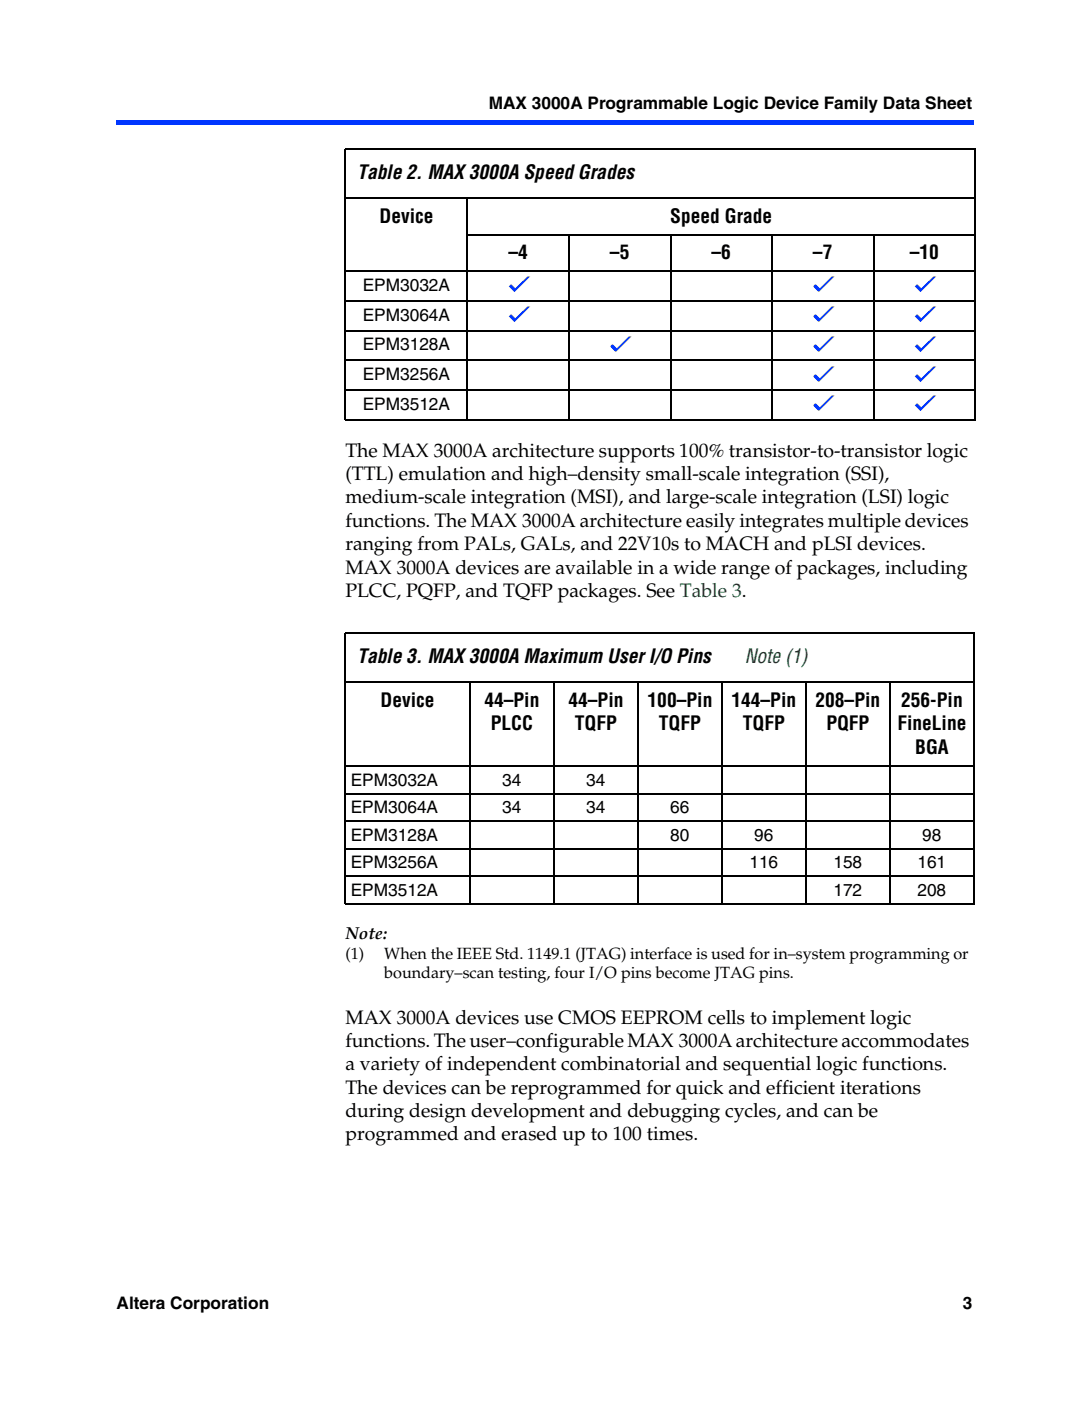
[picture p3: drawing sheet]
<svg xmlns="http://www.w3.org/2000/svg" width="178mm" height="229mm" viewBox="0 0 178 229" stroke-linecap="round" stroke-linejoin="round" font-family="sans-serif">
<defs><g id="words">
<g font-size="3.2">
<text x="58.3" y="29.2">Table 2. MAX3000A Speed Grades</text>
<text x="62" y="36.3">Device</text>
<text x="109.4" y="36.3">Speed Grade</text>
<text x="83" y="42.3">–4</text>
<text x="99.6" y="42.3">–5</text>
<text x="116.2" y="42.3">–6</text>
<text x="132.7" y="42.3">–7</text>
<text x="148.5" y="42.3">–10</text>
<text x="56.4" y="74.5">The MAX 3000A architecture supports 100% transistor-to-transistor logic</text>
<text x="56.4" y="78.3">(TTL) emulation and high–density small-scale integration (SSI),</text>
<text x="56.4" y="82.1">medium-scale integration (MSI), and large-scale integration (LSI) logic</text>
<text x="56.4" y="86">functions. The MAX 3000A architecture easily integrates multiple devices</text>
<text x="56.4" y="89.8">ranging from PALs, GALs, and 22V10s to MACH and pLSI devices.</text>
<text x="56.4" y="93.6">MAX 3000A devices are available in a wide range of packages, including</text>
<text x="56.4" y="97.4">PLCC, PQFP, and TQFP packages. See Table 3.</text>
<text x="58.3" y="108.1">Table 3. MAX3000A Maximum User I/O Pins</text>
<text x="62.1" y="115.3">Device</text>
<text x="79.1" y="115.3">44–Pin</text>
<text x="80.1" y="119.2">PLCC</text>
<text x="92.8" y="115.3">44–Pin</text>
<text x="93.9" y="119.2">TQFP</text>
<text x="105.7" y="115.3">100–Pin</text>
<text x="107.6" y="119.2">TQFP</text>
<text x="119.4" y="115.3">144–Pin</text>
<text x="121.3" y="119.2">TQFP</text>
<text x="133.2" y="115.3">208–Pin</text>
<text x="134.9" y="119.2">PQFP</text>
<text x="146.5" y="119.2">FineLine</text>
<text x="147.1" y="115.3">256-Pin</text>
<text x="149.4" y="123">BGA</text>
<text x="56.4" y="167">MAX 3000A devices use CMOS EEPROM cells to implement logic</text>
<text x="56.4" y="170.8">functions. The user–configurable MAX 3000A architecture accommodates</text>
<text x="56.4" y="174.6">a variety of independent combinatorial and sequential logic functions.</text>
<text x="56.4" y="178.5">The devices can be reprogrammed for quick and efficient iterations</text>
<text x="56.4" y="182.3">during design development and debugging cycles, and can be</text>
<text x="56.4" y="186.1">programmed and erased up to 100 times.</text>
</g>
<g font-size="3.2" fill="#0036ff">
<text x="82.9" y="47.7">v</text>
<text x="132.6" y="47.7">v</text>
<text x="149.2" y="47.7">v</text>
<text x="82.9" y="52.6">v</text>
<text x="132.6" y="52.6">v</text>
<text x="149.2" y="52.6">v</text>
<text x="99.5" y="57.4">v</text>
<text x="132.6" y="57.4">v</text>
<text x="149.2" y="57.4">v</text>
<text x="132.6" y="62.3">v</text>
<text x="149.2" y="62.3">v</text>
<text x="132.6" y="67.1">v</text>
<text x="149.2" y="67.1">v</text>
</g>
<text font-size="3.2" fill="#007e00" x="121.6" y="108.1">Note (1)</text>
<g font-size="2.8">
<text x="79.8" y="17.7">MAX 3000A Programmable Logic Device Family Data Sheet</text>
<text x="59.2" y="47.5">EPM3032A</text>
<text x="59.2" y="52.3">EPM3064A</text>
<text x="59.2" y="57.2">EPM3128A</text>
<text x="59.2" y="62">EPM3256A</text>
<text x="59.2" y="66.9">EPM3512A</text>
<text x="57.3" y="128.2">EPM3032A</text>
<text x="82" y="128.2">34</text>
<text x="95.7" y="128.2">34</text>
<text x="57.3" y="132.7">EPM3064A</text>
<text x="57.3" y="137.2">EPM3128A</text>
<text x="82" y="132.7">34</text>
<text x="95.7" y="132.7">34</text>
<text x="109.4" y="137.2">80</text>
<text x="109.4" y="132.7">66</text>
<text x="123.1" y="137.2">96</text>
<text x="150.6" y="137.2">98</text>
<text x="57.3" y="141.7">EPM3256A</text>
<text x="122.4" y="141.7">116</text>
<text x="136.1" y="141.7">158</text>
<text x="149.8" y="141.7">161</text>
<text x="57.3" y="146.2">EPM3512A</text>
<text x="136.1" y="146.2">172</text>
<text x="149.8" y="146.2">208</text>
<text x="56.4" y="153.2">Note:</text>
<text x="19" y="213.5">Altera Corporation</text>
<text x="157.2" y="213.5">3</text>
</g>
<g font-size="2.6">
<text x="56.4" y="156.4">(1)</text>
<text x="62.7" y="156.4">When the IEEE Std. 1149.1 (JTAG) interface is used for in–system programming or</text>
<text x="62.7" y="159.6">boundary–scan testing, four I/O pins become JTAG pins.</text>
</g>
</g></defs>
<g fill="#0036ff">
<path d="M19.1 19.6h.3v.7h-.3z"/>
<path d="M19.4 19.6h139.5v.7h-139.5z"/>
</g>
<g fill="none" stroke="#000" stroke-width=".17">
<path d="M56.3 24.3h103M56.3 32.3h103M56.4 24.3v44.1M76.2 38.3h83.1M76.3 32.2v36.4M92.9 38.2v30.4M109.5 38.2v30.4M126 38.2v30.4M142.6 38.2v30.4M159.2 24.3v44.1M56.3 44.3h103M56.3 49.1h103"/>
<path d="M56.3 54h103M56.3 58.8h103M56.3 63.7h103M56.3 68.5h103M56.3 103.2h102.8M56.3 111.2h102.8M56.4 103.3v44.1M76.7 111.1v36.5M90.4 111.1v36.5M104.1 111.1v36.5M117.9 111.1v36.5M131.6 111.1v36.5"/>
<path d="M145.3 111.1v36.5M159 103.3v44.1M56.3 125h102.8M56.3 129.5h102.8M56.3 134h102.8M56.3 138.5h102.8M56.3 143h102.8M56.3 147.5h102.8"/>
</g>
<use href="#words"/>
</svg>
